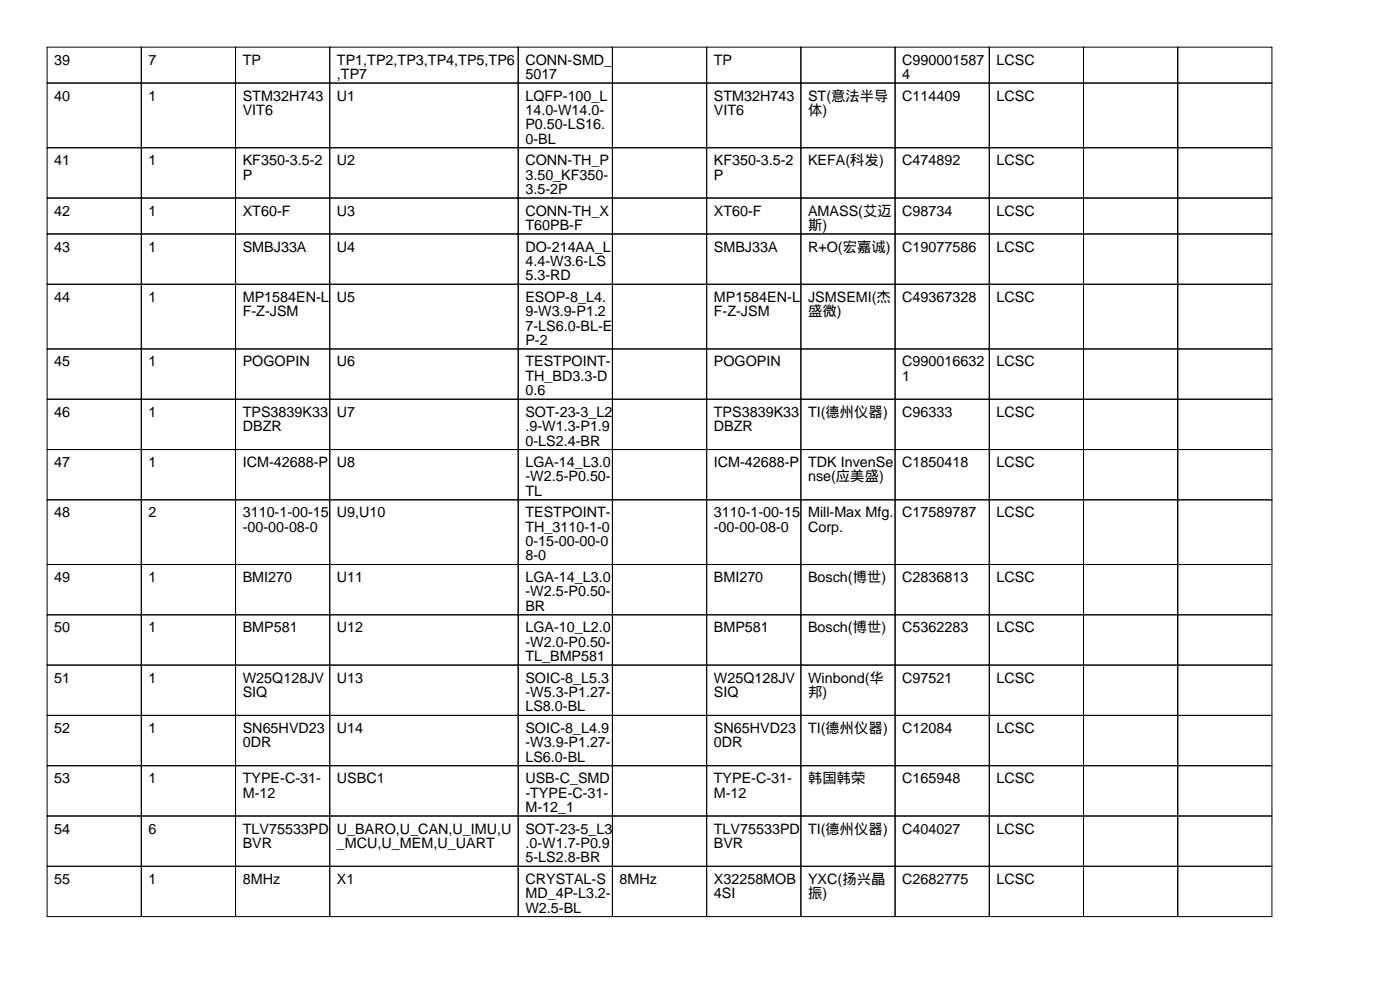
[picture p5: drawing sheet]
<svg xmlns="http://www.w3.org/2000/svg" width="297mm" height="210mm" viewBox="0 0 297 210" stroke-linecap="round" stroke-linejoin="round" font-family="sans-serif">
<defs><g id="words">
<g font-size="3">
<text x="11.5" y="13.7">39</text>
<text x="31.5" y="13.7">7</text>
<text x="51.5" y="13.7">TP</text>
<text x="71.5" y="13.7">TP1,TP2,TP3,TP4,TP5,TP6</text>
<text x="71.5" y="16.8">,TP7</text>
<text x="111.5" y="13.7">CONN-SMD_</text>
<text x="111.5" y="16.8">5017</text>
<text x="151.5" y="13.7">TP</text>
<text x="191.5" y="13.7">C990001587</text>
<text x="191.5" y="16.8">4</text>
<text x="211.5" y="13.7">LCSC</text>
<text x="11.5" y="21.3">40</text>
<text x="31.5" y="21.3">1</text>
<text x="51.5" y="21.3">STM32H743</text>
<text x="71.5" y="21.3">U1</text>
<text x="111.5" y="21.3">LQFP-100_L</text>
<text x="151.5" y="21.3">STM32H743</text>
<text x="171.5" y="21.3">ST(意法半导</text>
<text x="191.5" y="21.3">C114409</text>
<text x="211.5" y="21.3">LCSC</text>
<text x="51.5" y="24.4">VIT6</text>
<text x="111.5" y="24.4">14.0-W14.0-</text>
<text x="111.5" y="27.4">P0.50-LS16.</text>
<text x="151.5" y="24.4">VIT6</text>
<text x="171.5" y="24.4">体)</text>
<text x="11.5" y="35.1">41</text>
<text x="31.5" y="35.1">1</text>
<text x="51.5" y="35.1">KF350-3.5-2</text>
<text x="71.5" y="35.1">U2</text>
<text x="111.5" y="30.5">0-BL</text>
<text x="111.5" y="35.1">CONN-TH_P</text>
<text x="151.5" y="35.1">KF350-3.5-2</text>
<text x="171.5" y="35.1">KEFA(科发)</text>
<text x="191.5" y="35.1">C474892</text>
<text x="211.5" y="35.1">LCSC</text>
<text x="51.5" y="38.1">P</text>
<text x="111.5" y="38.1">3.50_KF350-</text>
<text x="111.5" y="41.2">3.5-2P</text>
<text x="151.5" y="38.1">P</text>
<text x="11.5" y="45.7">42</text>
<text x="31.5" y="45.7">1</text>
<text x="51.5" y="45.7">XT60-F</text>
<text x="71.5" y="45.7">U3</text>
<text x="111.5" y="45.7">CONN-TH_X</text>
<text x="151.5" y="45.7">XT60-F</text>
<text x="171.5" y="45.7">AMASS(艾迈</text>
<text x="191.5" y="45.7">C98734</text>
<text x="211.5" y="45.7">LCSC</text>
<text x="11.5" y="53.3">43</text>
<text x="31.5" y="53.3">1</text>
<text x="51.5" y="53.3">SMBJ33A</text>
<text x="71.5" y="53.3">U4</text>
<text x="111.5" y="48.8">T60PB-F</text>
<text x="111.5" y="53.3">DO-214AA_L</text>
<text x="151.5" y="53.3">SMBJ33A</text>
<text x="171.5" y="48.8">斯)</text>
<text x="171.5" y="53.3">R+O(宏嘉诚)</text>
<text x="191.5" y="53.3">C19077586</text>
<text x="211.5" y="53.3">LCSC</text>
<text x="111.5" y="56.4">4.4-W3.6-LS</text>
<text x="111.5" y="59.4">5.3-RD</text>
<text x="11.5" y="64">44</text>
<text x="31.5" y="64">1</text>
<text x="51.5" y="64">MP1584EN-L</text>
<text x="71.5" y="64">U5</text>
<text x="111.5" y="64">ESOP-8_L4.</text>
<text x="151.5" y="64">MP1584EN-L</text>
<text x="171.5" y="64">JSMSEMI(杰</text>
<text x="191.5" y="64">C49367328</text>
<text x="211.5" y="64">LCSC</text>
<text x="51.5" y="67.1">F-Z-JSM</text>
<text x="111.5" y="67.1">9-W3.9-P1.2</text>
<text x="111.5" y="70.1">7-LS6.0-BL-E</text>
<text x="151.5" y="67.1">F-Z-JSM</text>
<text x="171.5" y="67.1">盛微)</text>
<text x="11.5" y="77.7">45</text>
<text x="31.5" y="77.7">1</text>
<text x="51.5" y="77.7">POGOPIN</text>
<text x="71.5" y="77.7">U6</text>
<text x="111.5" y="73.2">P-2</text>
<text x="111.5" y="77.7">TESTPOINT-</text>
<text x="151.5" y="77.7">POGOPIN</text>
<text x="191.5" y="77.7">C990016632</text>
<text x="211.5" y="77.7">LCSC</text>
<text x="111.5" y="80.8">TH_BD3.3-D</text>
<text x="111.5" y="83.8">0.6</text>
<text x="191.5" y="80.8">1</text>
<text x="11.5" y="88.4">46</text>
<text x="31.5" y="88.4">1</text>
<text x="51.5" y="88.4">TPS3839K33</text>
<text x="71.5" y="88.4">U7</text>
<text x="111.5" y="88.4">SOT-23-3_L2</text>
<text x="151.5" y="88.4">TPS3839K33</text>
<text x="171.5" y="88.4">TI(德州仪器)</text>
<text x="191.5" y="88.4">C96333</text>
<text x="211.5" y="88.4">LCSC</text>
<text x="51.5" y="91.4">DBZR</text>
<text x="111.5" y="91.4">.9-W1.3-P1.9</text>
<text x="111.5" y="94.5">0-LS2.4-BR</text>
<text x="151.5" y="91.4">DBZR</text>
<text x="11.5" y="99.1">47</text>
<text x="31.5" y="99.1">1</text>
<text x="51.5" y="99.1">ICM-42688-P</text>
<text x="71.5" y="99.1">U8</text>
<text x="111.5" y="99.1">LGA-14_L3.0</text>
<text x="151.5" y="99.1">ICM-42688-P</text>
<text x="171.5" y="99.1">TDK InvenSe</text>
<text x="191.5" y="99.1">C1850418</text>
<text x="211.5" y="99.1">LCSC</text>
<text x="111.5" y="102.1">-W2.5-P0.50-</text>
<text x="111.5" y="105.2">TL</text>
<text x="171.5" y="102.1">nse(应美盛)</text>
<text x="11.5" y="109.7">48</text>
<text x="31.5" y="109.7">2</text>
<text x="51.5" y="109.7">3110-1-00-15</text>
<text x="51.5" y="112.8">-00-00-08-0</text>
<text x="71.5" y="109.7">U9,U10</text>
<text x="111.5" y="109.7">TESTPOINT-</text>
<text x="111.5" y="112.8">TH_3110-1-0</text>
<text x="151.5" y="109.7">3110-1-00-15</text>
<text x="151.5" y="112.8">-00-00-08-0</text>
<text x="171.5" y="109.7">Mill-Max Mfg.</text>
<text x="171.5" y="112.8">Corp.</text>
<text x="191.5" y="109.7">C17589787</text>
<text x="211.5" y="109.7">LCSC</text>
<text x="111.5" y="115.8">0-15-00-00-0</text>
<text x="111.5" y="118.9">8-0</text>
<text x="11.5" y="123.4">49</text>
<text x="31.5" y="123.4">1</text>
<text x="51.5" y="123.4">BMI270</text>
<text x="71.5" y="123.4">U11</text>
<text x="111.5" y="123.4">LGA-14_L3.0</text>
<text x="151.5" y="123.4">BMI270</text>
<text x="171.5" y="123.4">Bosch(博世)</text>
<text x="191.5" y="123.4">C2836813</text>
<text x="211.5" y="123.4">LCSC</text>
<text x="111.5" y="126.5">-W2.5-P0.50-</text>
<text x="111.5" y="129.5">BR</text>
<text x="11.5" y="134.1">50</text>
<text x="31.5" y="134.1">1</text>
<text x="51.5" y="134.1">BMP581</text>
<text x="71.5" y="134.1">U12</text>
<text x="111.5" y="134.1">LGA-10_L2.0</text>
<text x="111.5" y="137.2">-W2.0-P0.50-</text>
<text x="151.5" y="134.1">BMP581</text>
<text x="171.5" y="134.1">Bosch(博世)</text>
<text x="191.5" y="134.1">C5362283</text>
<text x="211.5" y="134.1">LCSC</text>
<text x="111.5" y="140.2">TL_BMP581</text>
<text x="11.5" y="144.8">51</text>
<text x="31.5" y="144.8">1</text>
<text x="51.5" y="144.8">W25Q128JV</text>
<text x="51.5" y="147.8">SIQ</text>
<text x="71.5" y="144.8">U13</text>
<text x="111.5" y="144.8">SOIC-8_L5.3</text>
<text x="111.5" y="147.8">-W5.3-P1.27-</text>
<text x="151.5" y="144.8">W25Q128JV</text>
<text x="151.5" y="147.8">SIQ</text>
<text x="171.5" y="144.8">Winbond(华</text>
<text x="171.5" y="147.8">邦)</text>
<text x="191.5" y="144.8">C97521</text>
<text x="211.5" y="144.8">LCSC</text>
<text x="11.5" y="155.5">52</text>
<text x="31.5" y="155.5">1</text>
<text x="51.5" y="155.5">SN65HVD23</text>
<text x="71.5" y="155.5">U14</text>
<text x="111.5" y="150.9">LS8.0-BL</text>
<text x="111.5" y="155.5">SOIC-8_L4.9</text>
<text x="151.5" y="155.5">SN65HVD23</text>
<text x="171.5" y="155.5">TI(德州仪器)</text>
<text x="191.5" y="155.5">C12084</text>
<text x="211.5" y="155.5">LCSC</text>
<text x="51.5" y="158.5">0DR</text>
<text x="111.5" y="158.5">-W3.9-P1.27-</text>
<text x="111.5" y="161.5">LS6.0-BL</text>
<text x="151.5" y="158.5">0DR</text>
<text x="11.5" y="166.1">53</text>
<text x="31.5" y="166.1">1</text>
<text x="51.5" y="166.1">TYPE-C-31-</text>
<text x="71.5" y="166.1">USBC1</text>
<text x="111.5" y="166.1">USB-C_SMD</text>
<text x="151.5" y="166.1">TYPE-C-31-</text>
<text x="171.5" y="166.1">韩国韩荣</text>
<text x="191.5" y="166.1">C165948</text>
<text x="211.5" y="166.1">LCSC</text>
<text x="51.5" y="169.2">M-12</text>
<text x="111.5" y="169.2">-TYPE-C-31-</text>
<text x="111.5" y="172.2">M-12_1</text>
<text x="151.5" y="169.2">M-12</text>
<text x="11.5" y="176.8">54</text>
<text x="31.5" y="176.8">6</text>
<text x="51.5" y="176.8">TLV75533PD</text>
<text x="51.5" y="179.8">BVR</text>
<text x="71.5" y="176.8">U_BARO,U_CAN,U_IMU,U</text>
<text x="71.5" y="179.8">_MCU,U_MEM,U_UART</text>
<text x="111.5" y="176.8">SOT-23-5_L3</text>
<text x="111.5" y="179.8">.0-W1.7-P0.9</text>
<text x="151.5" y="176.8">TLV75533PD</text>
<text x="151.5" y="179.8">BVR</text>
<text x="171.5" y="176.8">TI(德州仪器)</text>
<text x="191.5" y="176.8">C404027</text>
<text x="211.5" y="176.8">LCSC</text>
<text x="111.5" y="182.9">5-LS2.8-BR</text>
<text x="11.5" y="187.5">55</text>
<text x="31.5" y="187.5">1</text>
<text x="51.5" y="187.5">8MHz</text>
<text x="71.5" y="187.5">X1</text>
<text x="111.5" y="187.5">CRYSTAL-S</text>
<text x="111.5" y="190.5">MD_4P-L3.2-</text>
<text x="131.5" y="187.5">8MHz</text>
<text x="151.5" y="187.5">X32258MOB</text>
<text x="151.5" y="190.5">4SI</text>
<text x="171.5" y="187.5">YXC(扬兴晶</text>
<text x="171.5" y="190.5">振)</text>
<text x="191.5" y="187.5">C2682775</text>
<text x="211.5" y="187.5">LCSC</text>
<text x="111.5" y="193.6">W2.5-BL</text>
</g>
</g></defs>
<g fill="none" stroke="#000" stroke-width=".21">
<path d="M10 10h20v7.6h-20zM10 17.6h20v13.7h-20zM30 10h20v7.6h-20zM30 17.6h20v13.7h-20zM50 10h20v7.6h-20zM50 17.6h20v13.7h-20zM70 10h40v7.6h-40zM70 17.6h40v13.7h-40zM110 10h20v7.6h-20zM110 17.6h20v13.7h-20zM130 10h20v7.6h-20zM130 17.6h20v13.7h-20z"/>
<path d="M150 10h20v7.6h-20zM150 17.6h20v13.7h-20zM170 10h20v7.6h-20zM170 17.6h20v13.7h-20zM190 10h20v7.6h-20zM190 17.6h20v13.7h-20zM210 10h20v7.6h-20zM210 17.6h20v13.7h-20zM230 10h20v7.6h-20zM230 17.6h20v13.7h-20zM250 10h20v7.6h-20zM250 17.6h20v13.7h-20z"/>
<path d="M10 31.3h20v10.7h-20zM30 31.3h20v10.7h-20zM50 31.3h20v10.7h-20zM70 31.3h40v10.7h-40zM110 31.3h20v10.7h-20zM130 31.3h20v10.7h-20zM150 31.3h20v10.7h-20zM170 31.3h20v10.7h-20zM190 31.3h20v10.7h-20zM210 31.3h20v10.7h-20zM230 31.3h20v10.7h-20zM250 31.3h20v10.7h-20z"/>
<path d="M10 42h20v7.6h-20zM10 49.6h20v10.7h-20zM30 42h20v7.6h-20zM30 49.6h20v10.7h-20zM50 42h20v7.6h-20zM50 49.6h20v10.7h-20zM70 42h40v7.6h-40zM70 49.6h40v10.7h-40zM110 42h20v7.6h-20zM110 49.6h20v10.7h-20zM130 42h20v7.6h-20zM130 49.6h20v10.7h-20z"/>
<path d="M150 42h20v7.6h-20zM150 49.6h20v10.7h-20zM170 42h20v7.6h-20zM170 49.6h20v10.7h-20zM190 42h20v7.6h-20zM190 49.6h20v10.7h-20zM210 42h20v7.6h-20zM210 49.6h20v10.7h-20zM230 42h20v7.6h-20zM230 49.6h20v10.7h-20zM250 42h20v7.6h-20zM250 49.6h20v10.7h-20z"/>
<path d="M10 60.3h20v13.7h-20zM10 74h20v10.7h-20zM30 60.3h20v13.7h-20zM30 74h20v10.7h-20zM50 60.3h20v13.7h-20zM50 74h20v10.7h-20zM70 60.3h40v13.7h-40zM70 74h40v10.7h-40zM110 60.3h20v13.7h-20zM110 74h20v10.7h-20zM130 60.3h20v13.7h-20zM130 74h20v10.7h-20z"/>
<path d="M150 60.3h20v13.7h-20zM150 74h20v10.7h-20zM170 60.3h20v13.7h-20zM170 74h20v10.7h-20zM190 60.3h20v13.7h-20zM190 74h20v10.7h-20zM210 60.3h20v13.7h-20zM210 74h20v10.7h-20zM230 60.3h20v13.7h-20zM230 74h20v10.7h-20zM250 60.3h20v13.7h-20zM250 74h20v10.7h-20z"/>
<path d="M10 84.7h20v10.6h-20zM10 95.3h20v10.7h-20zM30 84.7h20v10.6h-20zM30 95.3h20v10.7h-20zM50 84.7h20v10.6h-20zM50 95.3h20v10.7h-20zM70 84.7h40v10.6h-40zM70 95.3h40v10.7h-40zM110 84.7h20v10.6h-20zM110 95.3h20v10.7h-20zM130 84.7h20v10.6h-20zM130 95.3h20v10.7h-20z"/>
<path d="M150 84.7h20v10.6h-20zM150 95.3h20v10.7h-20zM170 84.7h20v10.6h-20zM170 95.3h20v10.7h-20zM190 84.7h20v10.6h-20zM190 95.3h20v10.7h-20zM210 84.7h20v10.6h-20zM210 95.3h20v10.7h-20zM230 84.7h20v10.6h-20zM230 95.3h20v10.7h-20zM250 84.7h20v10.6h-20zM250 95.3h20v10.7h-20z"/>
<path d="M10 106h20v13.7h-20zM10 119.7h20v10.7h-20zM30 106h20v13.7h-20zM30 119.7h20v10.7h-20zM50 106h20v13.7h-20zM50 119.7h20v10.7h-20zM70 106h40v13.7h-40zM70 119.7h40v10.7h-40zM110 106h20v13.7h-20zM110 119.7h20v10.7h-20zM130 106h20v13.7h-20zM130 119.7h20v10.7h-20z"/>
<path d="M150 106h20v13.7h-20zM150 119.7h20v10.7h-20zM170 106h20v13.7h-20zM170 119.7h20v10.7h-20zM190 106h20v13.7h-20zM190 119.7h20v10.7h-20zM210 106h20v13.7h-20zM210 119.7h20v10.7h-20zM230 106h20v13.7h-20zM230 119.7h20v10.7h-20zM250 106h20v13.7h-20zM250 119.7h20v10.7h-20z"/>
<path d="M10 130.4h20v10.7h-20zM30 130.4h20v10.7h-20zM50 130.4h20v10.7h-20zM70 130.4h40v10.7h-40zM110 130.4h20v10.7h-20zM130 130.4h20v10.7h-20zM150 130.4h20v10.7h-20zM170 130.4h20v10.7h-20zM190 130.4h20v10.7h-20zM210 130.4h20v10.7h-20zM230 130.4h20v10.7h-20zM250 130.4h20v10.7h-20z"/>
<path d="M10 141.1h20v10.6h-20zM10 151.7h20v10.7h-20zM30 141.1h20v10.6h-20zM30 151.7h20v10.7h-20zM50 141.1h20v10.6h-20zM50 151.7h20v10.7h-20zM70 141.1h40v10.6h-40zM70 151.7h40v10.7h-40zM110 141.1h20v10.6h-20zM110 151.7h20v10.7h-20zM130 141.1h20v10.6h-20zM130 151.7h20v10.7h-20z"/>
<path d="M150 141.1h20v10.6h-20zM150 151.7h20v10.7h-20zM170 141.1h20v10.6h-20zM170 151.7h20v10.7h-20zM190 141.1h20v10.6h-20zM190 151.7h20v10.7h-20zM210 141.1h20v10.6h-20zM210 151.7h20v10.7h-20zM230 141.1h20v10.6h-20zM230 151.7h20v10.7h-20zM250 141.1h20v10.6h-20zM250 151.7h20v10.7h-20z"/>
<path d="M10 162.4h20v10.7h-20zM10 173.1h20v10.6h-20zM30 162.4h20v10.7h-20zM30 173.1h20v10.6h-20zM50 162.4h20v10.7h-20zM50 173.1h20v10.6h-20zM70 162.4h40v10.7h-40zM70 173.1h40v10.6h-40zM110 162.4h20v10.7h-20zM110 173.1h20v10.6h-20zM130 162.4h20v10.7h-20zM130 173.1h20v10.6h-20z"/>
<path d="M150 162.4h20v10.7h-20zM150 173.1h20v10.6h-20zM170 162.4h20v10.7h-20zM170 173.1h20v10.6h-20zM190 162.4h20v10.7h-20zM190 173.1h20v10.6h-20zM210 162.4h20v10.7h-20zM210 173.1h20v10.6h-20zM230 162.4h20v10.7h-20zM230 173.1h20v10.6h-20zM250 162.4h20v10.7h-20zM250 173.1h20v10.6h-20z"/>
<path d="M10 183.7h20v10.7h-20zM30 183.7h20v10.7h-20zM50 183.7h20v10.7h-20zM70 183.7h40v10.7h-40zM110 183.7h20v10.7h-20zM130 183.7h20v10.7h-20zM150 183.7h20v10.7h-20zM170 183.7h20v10.7h-20zM190 183.7h20v10.7h-20zM210 183.7h20v10.7h-20zM230 183.7h20v10.7h-20zM250 183.7h20v10.7h-20z"/>
</g>
<use href="#words"/>
</svg>
